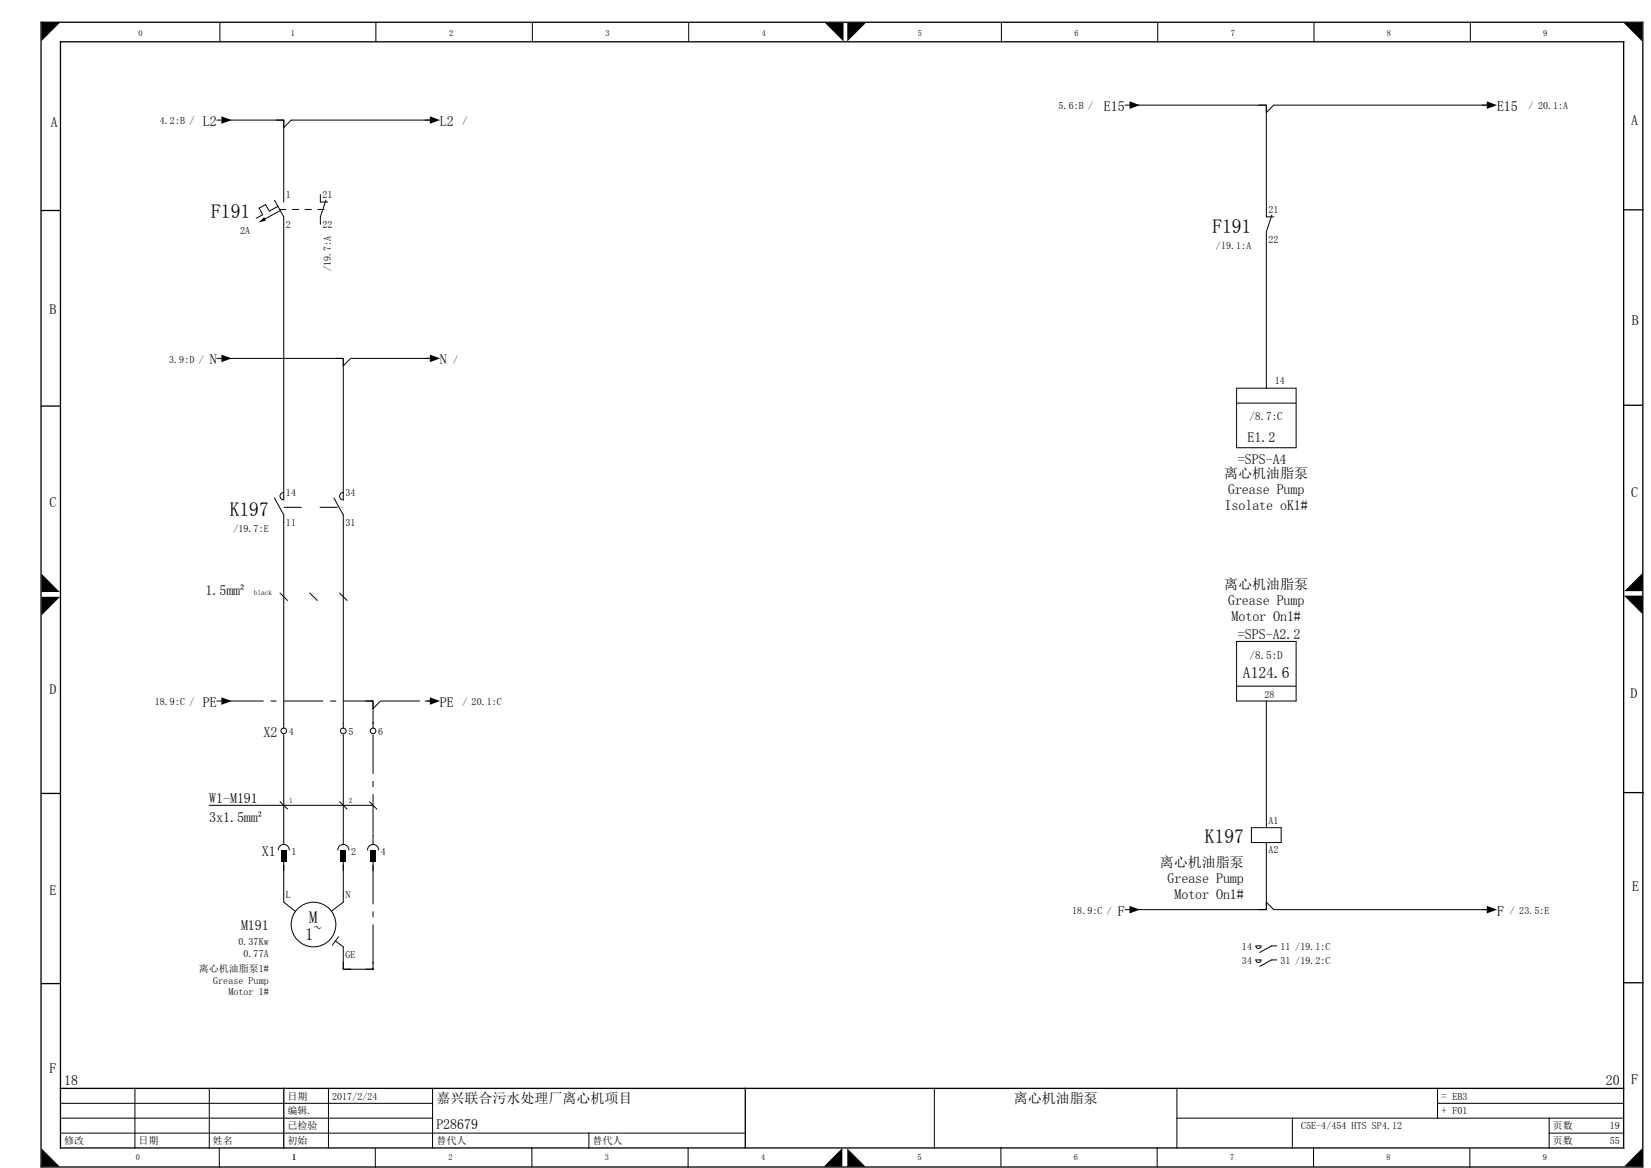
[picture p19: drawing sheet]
<svg xmlns="http://www.w3.org/2000/svg" width="297mm" height="210mm" viewBox="0 0 297 210" stroke-linecap="round" stroke-linejoin="round" font-family="sans-serif">
<defs><g id="words">
<g font-size="3.5">
<text x="38" y="39.2">F191</text>
<text x="218.1" y="41.8">F191</text>
<text x="41.3" y="92.7">K197</text>
<text x="216.8" y="151.6">K197</text>
</g>
<g font-size="3">
<text x="55.6" y="166">M</text>
<text x="54.9" y="169">1~</text>
</g>
<text font-size="2.8" x="223.6" y="121.9">A124.6</text>
<g font-size="2.5">
<text x="9.1" y="22.8">A</text>
<text x="36.5" y="22.6">L2</text>
<text x="79.2" y="22.6">L2</text>
<text x="198.6" y="20">E15</text>
<text x="269.3" y="20">E15</text>
<text x="293.5" y="22.5">A</text>
<text x="8.9" y="56.4">B</text>
<text x="293.6" y="58.4">B</text>
<text x="37.7" y="65.5">N</text>
<text x="79.2" y="65.5">N</text>
<text x="222.7" y="83.5">=SPS-A4</text>
<text x="224.5" y="79.5">E1.2</text>
<text x="220.3" y="86">离心机油脂泵</text>
<text x="221" y="88.9">Grease Pump</text>
<text x="293.5" y="89.4">C</text>
<text x="8.9" y="91.2">C</text>
<text x="220.3" y="91.7">Isolate oK1#</text>
<text x="37" y="106.9">1.5mm²</text>
<text x="220.3" y="105.9">离心机油脂泵</text>
<text x="221" y="108.8">Grease Pump</text>
<text x="221.6" y="111.6">Motor On1#</text>
<text x="222.7" y="115">=SPS-A2.2</text>
<text x="8.9" y="124.7">D</text>
<text x="293.3" y="125.5">D</text>
<text x="36.5" y="127.1">PE</text>
<text x="79.2" y="127.1">PE</text>
<text x="47.4" y="132.5">X2</text>
<text x="37.7" y="144.4">W1-M191</text>
<text x="37.7" y="147.8">3x1.5mm²</text>
<text x="47.1" y="153.9">X1</text>
<text x="208.7" y="155.9">离心机油脂泵</text>
<text x="8.9" y="160.8">E</text>
<text x="210.1" y="158.8">Grease Pump</text>
<text x="211.3" y="161.6">Motor On1#</text>
<text x="293.6" y="160.2">E</text>
<text x="43.4" y="167.3">M191</text>
<text x="201.1" y="164.6">F</text>
<text x="269.3" y="164.6">F</text>
<text x="8.9" y="193">F</text>
<text x="11.5" y="195">18</text>
<text x="288.9" y="195">20</text>
<text x="293.5" y="194.8">F</text>
<text x="78.5" y="203">P28679</text>
<text x="78.5" y="198.3">嘉兴联合污水处理厂离心机项目</text>
<text x="182.4" y="198.3">离心机油脂泵</text>
</g>
<g font-size="2">
<text x="224.8" y="75.5">/8.7:C</text>
<text x="224.8" y="118.4">/8.5:D</text>
<text x="259.3" y="197.7">= EB3</text>
<text x="259.3" y="200.3">+ F01</text>
</g>
<g font-size="1.8">
<text x="28.8" y="22.4">4.2:B /</text>
<text x="83.2" y="22.4">/</text>
<text x="190.5" y="19.7">5.6:B /</text>
<text x="275" y="19.7">/ 20.1:A</text>
<text x="51.5" y="35.6">1</text>
<text x="58" y="35.6">21</text>
<text x="51.5" y="40.9">2</text>
<text x="58" y="40.9">22</text>
<text x="228.2" y="38.3">21</text>
<text x="43.2" y="42.1">2A</text>
<text x="218.8" y="44.8">/19.1:A</text>
<text x="228.2" y="43.6">22</text>
<text x="59.5" y="48.8" transform="rotate(-90 59.5 48.8)">/19.7:A</text>
<text x="30.4" y="65.2">3.9:D /</text>
<text x="81.5" y="65.2">/</text>
<text x="229.4" y="69">14</text>
<text x="51.5" y="89.2">14</text>
<text x="62.2" y="89.2">34</text>
<text x="42" y="95.7">/19.7:E</text>
<text x="51.5" y="94.5">11</text>
<text x="62.2" y="94.5">31</text>
<text x="227.5" y="125.5">28</text>
<text x="27.9" y="126.8">18.9:C /</text>
<text x="83.2" y="126.8">/ 20.1:C</text>
<text x="52" y="132.2">4</text>
<text x="62.7" y="132.2">5</text>
<text x="68" y="132.2">6</text>
<text x="228.2" y="148.1">A1</text>
<text x="52.4" y="153.6">1</text>
<text x="63.2" y="153.6">2</text>
<text x="68.5" y="153.6">4</text>
<text x="228.2" y="153.4">A2</text>
<text x="51.5" y="161.5">L</text>
<text x="62.2" y="161.5">N</text>
<text x="192.9" y="164.3">18.9:C /</text>
<text x="271.7" y="164.3">/ 23.5:E</text>
<text x="42.9" y="170">0.37Kw</text>
<text x="43.8" y="172">0.77A</text>
<text x="62.2" y="172.2">GE</text>
<text x="223.5" y="170.8">14</text>
<text x="223.5" y="173.3">34</text>
<text x="230.4" y="170.8">11 /19.1:C</text>
<text x="230.4" y="173.3">31 /19.2:C</text>
<text x="35.7" y="174.8">离心机油脂泵1#</text>
<text x="38.4" y="176.8">Grease Pump</text>
<text x="41.1" y="178.9">Motor 1#</text>
<text x="51.7" y="197.7">日期</text>
<text x="59.8" y="197.7">2017/2/24</text>
<text x="51.7" y="200.3">编辑.</text>
<text x="51.7" y="203">已检验</text>
<text x="234.1" y="203">C5E-4/454 HTS SP4.12</text>
<text x="279.4" y="203">页数</text>
<text x="289.6" y="203">19</text>
<text x="11.5" y="205.7">修改</text>
<text x="24.9" y="205.7">日期</text>
<text x="38.3" y="205.7">姓名</text>
<text x="51.7" y="205.7">初始</text>
<text x="78.5" y="205.7">替代人</text>
<text x="106.6" y="205.7">替代人</text>
<text x="279.4" y="205.7">页数</text>
<text x="289.6" y="205.7">55</text>
</g>
<g font-size="1.5">
<text x="24.9" y="6.5">0</text>
<text x="52.3" y="6.4">1</text>
<text x="80.8" y="6.4">2</text>
<text x="108.9" y="6.4">3</text>
<text x="137.1" y="6.4">4</text>
<text x="165.2" y="6.4">5</text>
<text x="193.3" y="6.4">6</text>
<text x="221.4" y="6.4">7</text>
<text x="249.5" y="6.4">8</text>
<text x="277.7" y="6.4">9</text>
<text x="24.5" y="208.6">0</text>
<text x="52.6" y="208.6">1</text>
<text x="80.7" y="208.6">2</text>
<text x="108.8" y="208.6">3</text>
<text x="136.9" y="208.6">4</text>
<text x="165.1" y="208.6">5</text>
<text x="193.2" y="208.6">6</text>
<text x="221.3" y="208.6">7</text>
<text x="249.4" y="208.6">8</text>
<text x="277.6" y="208.6">9</text>
</g>
<g font-size="1.3">
<text x="45.7" y="106.9">black</text>
<text x="52" y="144.4">1</text>
<text x="62.8" y="144.4">2</text>
</g>
</g></defs>
<g fill="none" stroke="#000" stroke-width=".18">
<path d="M39.6 4v3.4M67.6 4v3.4M95.8 4.1v3.3M123.9 4.1v3.3M180.2 4.1v3.4M202.4 18.9h.8M203.7 18.9h24.1v20.1h1.4M208.3 4.2v3.4M236.4 4.1v3.4M264.5 4.1v3.3M268 18.9h-38.8l-1.4 1.3v-1.3h-1.3M39 21.6h.8"/>
<path d="M40.3 21.6h10.8v14.7M49.4 36l1.7 3v50.9a.67 .67 0 0 1-.7-.7 .67 .67 0 0 1 .7-.7M50 37.1l-1.6 .9-.6-1.2-1.2 .6 .7 1.2-1.2 .6M50.3 37.7h1.2M50.4 37.9l-2.7 1.4M52.6 37.7h1.1M54.9 37.7h1.1M57.2 37.7h1.1M57.6 35v1.3h1.4M58.6 36l-1 3v1.3M77.8 21.6h-25.4l-1.3 1.3v-1.3h-1.4M228.8 38.7l-1 3v28.1"/>
<path d="M39 64.4h.8M40.3 64.4h21.5v25.5a.67 .67 0 0 1-.7-.7 .67 .67 0 0 1 .7-.7M77.8 64.4h-14.7l-1.3 1.4v-1.4h-1.4M222.5 69.8h10.7v10.7h-10.7zM222.5 72.5h10.7M49.4 89.5l1.7 3.1v38.3M60.1 89.5l1.7 3.1v38.3M50.4 106.6l1.3 1.4M55.7 106.6l1.4 1.4M61.1 106.6l1.3 1.4M222.5 115.3h10.7v10.7h-10.7zM39 126h.8"/>
<path d="M51.1 132.1v19.7M61.8 132.1v19.7M67.1 130v.9M76.5 126h.8M222.5 123.4h10.7M227.8 126v22.8M37.7 144.8h29.4M50.1 152.8a1 1 0 0 1 1-1 1 1 0 0 1 .9 1M50.4 144.1l1.3 1.4M51.1 154.8v7.4l2.1 1.7M60.8 152.8a1.01 1.01 0 0 1 1-1 1.01 1.01 0 0 1 1 1M61.1 144.1l1.3 1.4"/>
<path d="M61.8 154.8v7.4l-2.2 1.6M66.1 152.8a1.01 1.01 0 0 1 1-1 1.01 1.01 0 0 1 1 1M66.5 144.1l1.3 1.4M67.1 154.8v1.7M67.1 150.1v1.7M225.1 148.8h5.4v2.7h-5.4zM227.8 151.5v12h-24.1M60.3 169.1l1.5 1.1v1.4M202.4 163.5h.8M226 170.1h.9a.47 .47 0 0 1-.5 .4 .47 .47 0 0 1-.4-.4zM226 172.6h.9a.47 .47 0 0 1-.5 .4 .47 .47 0 0 1-.4-.4zM227.8 162.2l1.4 1.3h38.8"/>
<path d="M229.7 170.1h-.9l-2.2 1.1M229.7 172.6h-.9l-2.2 1.1M10.9 198.4h66.9M24.3 195.7v10.7M37.7 195.7v10.7M59.1 195.7v10.7M77.8 195.7v10.7M168.1 195.7v10.7M211.7 195.7v10.7M258.6 198.4h33.5M258.6 195.7v5.3M10.9 203.7h123.2"/>
<path d="M10.9 201h66.9M39.5 206.5v3.3M67.5 206.5v3.3M95.7 206.4v3.3M106 203.7v2.7M123.8 206.4v3.4M180.1 206.3v3.4M208.2 206.4v3.3M211.7 201h80.4M232.5 201v5.4M236.3 206.4v3.3M264.5 206.5v3.3"/>
<path d="M278.7 203.7h13.4M278.7 201v5.4"/>
<circle cx="51.1" cy="131.4" r=".5"/>
<circle cx="61.8" cy="131.4" r=".5"/>
<circle cx="67.1" cy="131.4" r=".5"/>
<circle cx="56.4" cy="166.2" r="4"/>
</g>
<g fill="none" stroke="#000" stroke-width=".23">
<path d="M7.4 4h288.2v205.8h-288.2zM10.9 7.5h281.2v198.9h-281.2zM7.5 37.8h3.3M292.3 37.7h3.3M7.4 73h3.3M292.3 72.9h3.3M7.5 142.6h3.3M292.3 142.5h3.3M7.5 176.8h3.3M292.3 176.7h3.3M10.9 195.7h281.2M51.1 195.7v10.7"/>
<path d="M134.1 195.7v10.7"/>
</g>
<g fill="#000">
<path d="M7.5 4h3.3l-3.3 3.4zM148.4 4.1h3.4v3.4zM152.4 4.1h3.4l-3.4 3.4zM203.2 18.2l1.9 .7-1.9 .7zM267.5 18.2l1.8 .7-1.8 .7zM292.1 4.1h3.4v3.4zM39.8 20.9l1.9 .7-1.9 .6zM77.3 20.9l1.9 .7-1.9 .6zM46.5 40l1-.9 .4 .5zM39.8 63.8l1.9 .6-1.9 .7zM77.3 63.8l1.9 .6-1.9 .7zM61.4 91.2l.2 .1z"/>
<path d="M7.5 103.1l3.2 3.3h-3.2zM7.5 107.3h3.3l-3.3 3.3zM295.5 103v3.3h-3.3zM292.2 107.1h3.3v3.3zM39.8 125.4l1.9 .6-1.9 .7zM66.9 125.9h.2l.1 .2h-.3zM67 129.8h.2v.3l-.2-.1zM67 127.1h.2l-.1 .4zM67.1 127.3l.1-.2 .1 .2-.2 .2zM77.3 125.4l1.9 .6-1.9 .7zM77.6 125.9h.2l.1 .2h-.3zM50.5 152.8h1.1v2h-1.1z"/>
<path d="M61.3 152.8h1v2h-1zM66.6 152.8h1v2h-1zM67 149.9h.2v.3l-.2-.1zM60.9 168.3l.1 .1-1.2 1.6-.1-.1zM61.7 174h.1v.3l-.1-.1zM62.9 174.2h.3v.1h-.3zM66.9 174.2h.3v.1h-.3zM67 174h.2v.3l-.2-.1zM203.2 162.9l1.9 .6-1.9 .7zM267.5 162.9l1.8 .6-1.8 .7zM7.5 206.5l3.2 3.2h-3.2zM151.6 206.4v3.3h-3.4z"/>
<path d="M152.4 206.5l3.3 3.2h-3.3zM295.5 206.4v3.3h-3.3z"/>
</g>
<g fill="none" stroke="#000" stroke-width=".18" stroke-dasharray="7.1 1.3 1.1 1.3" stroke-linecap="butt">
<path d="M40.3 126h26.8M65.8 126h1.3M67.1 126v4M67.1 132.1v18M67.1 126v1.4M68.5 126h9.3M68.5 126l-1.4 1.4M67.1 155.5v18.7M61.8 174.2h5.3M61.8 171.6v2.6M61.8 172.9v1.3M61.8 174.2h1.3"/>
<path d="M65.8 174.2h1.3M67.1 172.9v1.3"/>
</g>
<path d="M51.1 91.2h10.5" fill="none" stroke="#000" stroke-width=".18" stroke-dasharray="3.2 3.2" stroke-linecap="butt"/>
<use href="#words"/>
</svg>
